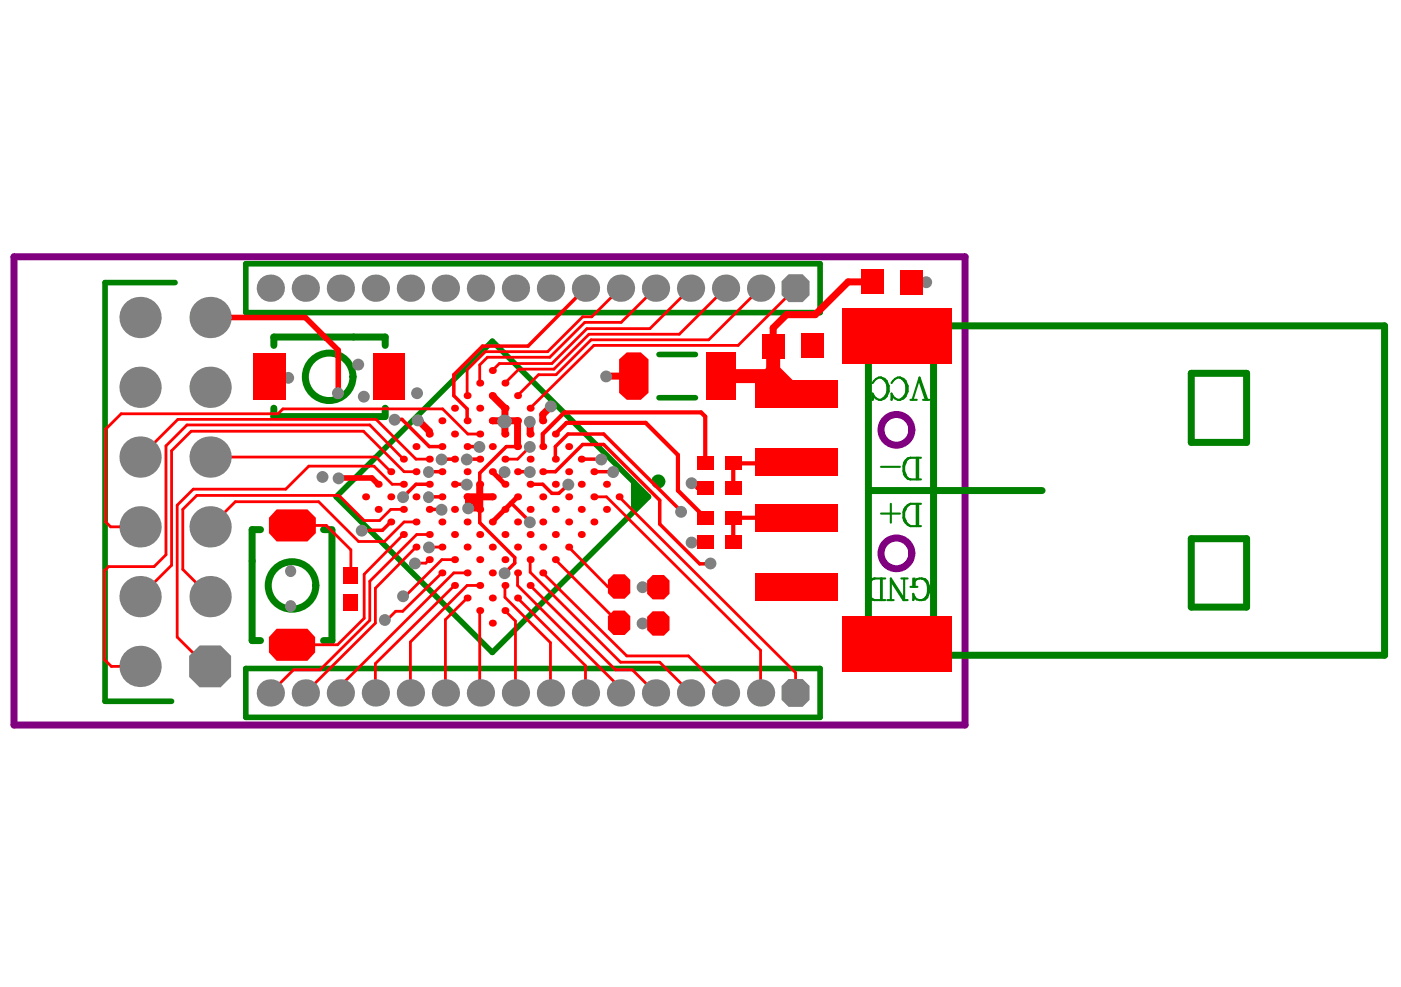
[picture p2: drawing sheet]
<svg xmlns="http://www.w3.org/2000/svg" width="287mm" height="202mm" viewBox="0 0 287 202" stroke-linecap="round" stroke-linejoin="round" font-family="sans-serif">
<g fill="none" stroke="#800080" stroke-width="1.4">
<path d="M2.9 52.6h194.7v95.9h-194.7z"/>
<circle cx="183.5" cy="88" r="3.1"/>
<circle cx="183.5" cy="113.3" r="3.1"/>
</g>
<path d="M129.8 98.8l3 3-3 3z" fill="#008000"/>
<g fill="none" stroke="#008000" stroke-width="1.4">
<path d="M56.1 70.7v-1.7h22.8v1.7M177.8 66.7h105.6v67.5h-105.6zM191.1 66.7v67.5M243.9 76.5h11.3v14.1h-11.3zM56.1 83.6v1.7h22.6M78.9 83.6v1.7M53.3 108.5h-1.7v22.7h1.7M66.2 108.5h1.8M68 108.6v22.6h-1.8M177.8 100.5h35.5M243.9 110.3h11.3v14h-11.3z"/>
<circle cx="67.4" cy="77.2" r="4.9"/>
<circle cx="134.8" cy="98.6" r=".72"/>
<circle cx="59.8" cy="119.9" r="4.9"/>
</g>
<path d="M35.8 57.9h-14.3v85.7h13.6M50.3 54h117.6v10h-117.6zM134.9 72.6h7.5M129.8 98.8v6M134.9 81.5h7.5M68.8 101.8l32-31.9 32 31.9-32 31.8zM50.3 136.9h117.6v10h-117.6z" fill="none" stroke="#008000" stroke-width="1.1"/>
<g fill="none" stroke="#008000" stroke-width=".43">
<path d="M180.4 77.3a1.84 1.84 0 0 0-1.8 1.2M180.4 77.3l.7 .3a2.63 2.63 0 0 1 0 4l-.7 .3M180.4 77.3a2.61 2.61 0 0 1 0 4.6M184.2 77.3l.7 .3a2.63 2.63 0 0 1 0 4l-.7 .3M184.2 77.3a1.84 1.84 0 0 0-1.7 1.2M184.2 77.3a2.61 2.61 0 0 1 0 4.6M188.2 78l1.3 3.9M178.6 80.6l.3 .6-.3 .7zM178.9 81.2l1 .7h.5M180.4 95.6h3.8M182.5 80.6l.3 .6-.3 .7zM182.8 81.2l1 .7h.4"/>
<path d="M186.4 93.7a1.75 1.75 0 0 0-1.5 1.8 2.08 2.08 0 0 0 1.5 2.7M186.4 93.7l-.4 .2a2.83 2.83 0 0 0 0 4.1l.4 .2M186.4 81.9h1.3M186.4 98.2h2.1M186.4 93.7h2.1M186.8 81.9l1.4-4.6 1.6 4.6M187.7 93.7v4.5M188 93.7v4.5M189 81.9h1.3M179.1 118.5h2.1M179.1 118.5l-.7 .1a2.83 2.83 0 0 0 0 4.2l.7 .1M179.1 118.5a1.84 1.84 0 0 0-1.3 1.7 2.16 2.16 0 0 0 1.3 2.7"/>
<path d="M180.4 105.2h3.8M180.4 118.5v4.4M180.5 118.5v4.4M182.4 103.2v3.8M182.4 118.9l2.5 4h.9M184.5 118.5h1.3M185.1 118.5v4.4M186.4 107.8h2.1M186.4 103.2a2.49 2.49 0 0 0-1.5 2.3 2.49 2.49 0 0 0 1.5 2.3M186.4 103.2h2.1M186.4 103.2a2.61 2.61 0 0 0 0 4.6M187 118.5v1.7"/>
<path d="M187.2 118.5v1.7M187.7 103.2v4.6M188 103.2v4.6M188.7 118.5l.7 .1a2.83 2.83 0 0 1 0 4.2l-.7 .1M188.7 118.5l-1 .1-.5 .4M188.7 118.5a1.84 1.84 0 0 1 1.3 1.7 2.16 2.16 0 0 1-1.3 2.7M179.1 122.9h2.1M181.7 122.9h1.2M184.9 122.5l-2.5-4v4.4M186.4 120.2h1.4M187 121.6l.2 .7-.2 .6zM187.2 122.3l.5 .5 1 .1"/>
</g>
<g fill="none" stroke="#f00" stroke-width=".57">
<path d="M38.3 87l-4.3 4.3M39.1 88.3l-4 4M57.9 83.7l-1 1M80.3 99.2h2.3M82.7 96.6h2.5M85.2 94h2.7M21.6 106.9l1.1 1h6M22.2 116l-.8 .9M39.6 100.2l-3.3 3.3M40.3 101.5l-2.9 2.8M69.4 101.5l5.2 5.1M71.8 112.6v5.2"/>
<path d="M82.6 104.3h-2.6l-2.3 2.3M82.7 106.9h2.5M85.3 109.5h2.6M87.9 114.6l-.7 .7h-2.2M21.4 135.1l1.4 1.4h5.9M28.7 122.9h.8M65.5 137.2h-5.4l-4.8 4.7M76.8 120.5v7.1M76.8 135.9v6M82.4 125.2h-1.4l-1.9 1.9M82.6 122h.4M69.7 140.5v1.4"/>
</g>
<path d="M55.2 77.2h3.7M87.9 99.2h-2.7l-2.6 2.6" fill="none" stroke="#f00" stroke-width=".72"/>
<path d="M69.4 97.9h6.7" fill="none" stroke="#f00" stroke-width="1.1"/>
<circle cx="87.9" cy="96.6" r=".29" fill="#f00"/>
<path d="M87.9 88.3v.6M98.2 99.2v5.1M95.6 101.8h2.6M95.9 104h2" fill="none" stroke="#f00" stroke-width="1.4"/>
<path d="M90.5 114.6h2.5M92.9 117.3h2.7M95.6 122.5l-4.4 4.4M98.2 141.8l.2 .1" fill="none" stroke="#f00" stroke-width=".57"/>
<path d="M93 99.2h2.6" fill="none" stroke="#f00" stroke-width=".72"/>
<circle cx="95.9" cy="104" r=".72" fill="#f00"/>
<path d="M98.2 101.8l-2.3 2.2v-2" fill="none" stroke="#f00" stroke-width="1.4"/>
<path d="M92.9 76.7v4.3l2.7 2.7M90.5 94h2.5M95.6 94h2.6M95.6 91.5h2.6M106 96.6h2.5M108.5 99.2h2.6M98.2 104.3v2.7M104.7 103l3.8 3.9M105.4 114.2v1.1l-2 2" fill="none" stroke="#f00" stroke-width=".72"/>
<path d="M95.6 75.7v5.3M98.2 74.7v3.8M95.8 88.9h2.4M108.5 91.5l-2.5 2.5h-2.6M108.5 114.6v2.6M103.4 125l2.1 2.2" fill="none" stroke="#f00" stroke-width=".57"/>
<path d="M106 101.8l-2.6 2.5" fill="none" stroke="#f00" stroke-width="1"/>
<path d="M111.1 88.9v2.6" fill="none" stroke="#f00" stroke-width=".86"/>
<circle cx="103.4" cy="94" r=".29" fill="#f00"/>
<path d="M103.7 91.5h2.3" fill="none" stroke="#f00" stroke-width=".72"/>
<path d="M106.2 75.6l-2.8 2.9M110.3 76.7l-4.3 4.3" fill="none" stroke="#f00" stroke-width=".57"/>
<circle cx="103.4" cy="83.6" r=".72" fill="#f00"/>
<path d="M119.7 66l-7.2 7.2M121.1 64.9h-1.8l-7.2 7.1M119.9 136.3v5.6M126 137.2h3.5l4.7 4.7M127 140.9v1" fill="none" stroke="#f00" stroke-width=".57"/>
<path d="M116.3 88.9l-2.6 2.6v2.5M116.4 99.2l-2 1.8h-1.4M119.3 91l-5.6 5.6" fill="none" stroke="#f00" stroke-width=".72"/>
<path d="M116 86.6l-2.3 2.3" fill="none" stroke="#f00" stroke-width=".86"/>
<circle cx="131.6" cy="127.6" r=".29" fill="#f00"/>
<path d="M124.2 77h5.6" fill="none" stroke="#f00" stroke-width="1.4"/>
<path d="M135.1 135.6l6.3 6.3" fill="none" stroke="#f00" stroke-width=".57"/>
<circle cx="141.7" cy="111" r=".36" fill="#f00"/>
<path d="M98.8 70.9l-5.9 5.8M80.9 85.9h1.4M95.6 83.7v2.5M98.2 96.9v2.3M141.7 98.9l1.1 1.1h1.6M80 106.9l-1.7 1.7M141.7 111h2.7M145.5 115.3l-.1 .2h-2.2" fill="none" stroke="#f00" stroke-width=".72"/>
<path d="M138.8 100.5l5.6 5.5" fill="none" stroke="#f00" stroke-width=".86"/>
<g fill="none" stroke="#f00" stroke-width=".57">
<path d="M186.7 57.7h3M99.4 72l-3.8 3.7M99.8 73.2l-1.6 1.5M102.2 74.5l-1.4 1.4M120.1 67.3l-7.1 7.2M120.6 68.5l-7.2 7.1M121 69.6l-7.2 7.1M24.8 84.7l-3.2 3.2M35.1 92.3v23.5M63.2 95.5l-4.7 4.7M90.6 83.7l5.2 5.2M21.4 116.9v18.2"/>
<path d="M36.3 103.5v27M37.4 104.3v12.3M66.8 107.6l5 5M74.6 117.6v9l-5.5 5.5M75.7 119v8.1M82.7 106.9l-4 4M95.6 119.9h2.6M103.4 119.9v2.4M106 117.3v2.6M124.4 120.2h2.3M155.7 133.2v8.7M162.9 137.8v4.1"/>
</g>
<path d="M173.6 57.7h5M161 64.5h5.9M85.6 86l2.3 2.3M103.4 83.6v5.3M103.4 86.2h2.6M108.5 86.3v2.6" fill="none" stroke="#f00" stroke-width="1.4"/>
<path d="M69.2 71.7v8.8" fill="none" stroke="#f00" stroke-width="1.1"/>
<path d="M103.4 96.6l-1.3 1.3" fill="none" stroke="#f00" stroke-width="1"/>
<circle cx="131.6" cy="120.2" r=".29" fill="#f00"/>
<g fill="none" stroke="#f00" stroke-width=".57">
<path d="M127 59l-5.9 5.9M134.2 59l-7 7h-7.5M141.4 59l-8.4 8.3h-12.9M148.5 59l-9.4 9.5h-18.5M155.7 59l-10.6 10.6h-24.1M162.9 59l-11.8 11.7h-29.5l-13.1 12.9M99.4 72h12.7M99.8 73.2h12.7M102.2 74.5h10.8M106.2 75.6h7.2M110.3 76.7h3.5M21.6 87.9v19"/>
<path d="M24.8 84.7h32.1M28.7 93.6l7.7-7.7h40.6l8.2 8.1M34 91.3v22.3l-2.5 2.4h-9.3M38.3 87h37.4l6.9 7M39.1 88.3h35.3l8.3 8.3M43 93.6h34l3 3M57.9 83.7h32.7M63.2 95.5h13.4l3.7 3.7M35.1 115.8l-6.4 6.4M37.4 116.6l5.6 5.6M39.6 100.2h18.9M40.3 101.5h29.1"/>
<path d="M43 107.9l5.2-5.1h17l8.2 8.1h5.3M59.8 107.6h7M74.6 106.6h3.1M82.6 109.5l-8 8.1M85.2 112l-8.4 8.5M85.3 109.5l-9.6 9.5M87.9 112h2.6M90.5 114.6l-7.5 7.4M90.5 117.3l-8.1 7.9M92.9 117.3l-23.2 23.2M93 119.9l-16.2 16M95.6 119.9l-11.6 11.6v10.4"/>
<path d="M106 119.9l21 21M108.5 117.2l18.5 18.4h8.1M108.5 119.9l17.5 17.3M111.1 117.3l17.2 17h12.6l7.6 7.6M113.7 114.6l13 13M116.4 112l8 8.2M121.6 101.8h2.6l31.5 31.4M126.7 101.8l36.2 36M36.3 130.5l6.7 6.7M60.1 132.1h9M75.7 127.1l-10.2 10.1M76.8 127.6l-14.3 14.3"/>
<path d="M91.2 126.9v15M98.2 125v16.8M103.4 122.3l9.3 9.3v10.3M105.5 127.2v14.7M106 122.5l13.9 13.8M131.6 127.6h3.2M131.6 120.2h3.2"/>
</g>
<path d="M111.1 88.9l4.5-4.4h27.9l.9 .8v9.6M116 86.6h16.2l6.6 6.6v7.3M163 94.9h-12.9v5.1M163.2 106h-13.1v5" fill="none" stroke="#f00" stroke-width=".86"/>
<g fill="none" stroke="#f00" stroke-width=".72">
<path d="M119.9 59l-11.8 11.9h-9.3M82.3 85.9l5.6 5.6h2.6M87.9 96.6h2.6M103.7 91.5l-5.5 5.4M111.1 96.6h2.6M111.1 99.2l1.9 1.8M116.3 88.9h7.3l16 16M119 94h4.2M119.3 91h4.3l11.5 11.5v4.8l8.1 8.2M121.6 96.6h4M74.1 108.6h4.2M87.9 101.8h2.6"/>
<path d="M87.9 104.3h2.6M98.2 107l7.2 7.2"/>
</g>
<path d="M173.6 57.7l-6.7 6.8M161 64.5l-2.7 2.7v3.7M100.8 81l2.6 2.6M100.8 86.2h2.6M106 86.2v5.3M112.8 83.2l-1.7 1.7v1.3M98.2 101.8h2.6" fill="none" stroke="#f00" stroke-width="1.4"/>
<path d="M43 65h19.5l6.7 6.7M76.1 97.9l1.3 1.3" fill="none" stroke="#f00" stroke-width="1.1"/>
<path d="M100.8 96.6l2.6 2.6M103.4 104.3l-2.6 2.6" fill="none" stroke="#f00" stroke-width="1"/>
<path d="M158.3 75.9l4.9 4.8M158.3 75.9l-1 1.1h-9.8M158.3 70.9v5" fill="none" stroke="#f00" stroke-width="2.9"/>
<g fill="#808080">
<circle cx="141.6" cy="99" r="1.22"/>
<circle cx="74.5" cy="81.2" r="1.22"/>
<circle cx="103.3" cy="117.4" r="1.22"/>
<circle cx="59.5" cy="124.1" r="1.18"/>
<circle cx="59.5" cy="117" r="1.18"/>
<circle cx="66" cy="97.7" r="1.22"/>
<circle cx="85.4" cy="80.5" r="1.22"/>
<circle cx="73.3" cy="74.7" r="1.22"/>
<circle cx="85.5" cy="86.1" r="1.22"/>
<circle cx="80.8" cy="86" r="1.22"/>
<circle cx="112.8" cy="83.2" r="1.22"/>
<circle cx="108.5" cy="107" r="1.22"/>
<circle cx="69.2" cy="80.5" r="1.22"/>
<circle cx="69.3" cy="98" r="1.22"/>
<circle cx="103.3" cy="86.3" r="1.47"/>
<circle cx="95.8" cy="104.1" r="1.22"/>
<circle cx="103.3" cy="96.7" r="1.22"/>
<circle cx="82.5" cy="101.8" r="1.22"/>
<circle cx="189.6" cy="57.8" r="1.22"/>
<circle cx="59" cy="77.4" r="1.22"/>
<circle cx="145.5" cy="115.4" r="1.22"/>
<circle cx="131.5" cy="120.3" r="1.22"/>
<circle cx="131.5" cy="127.7" r="1.22"/>
<circle cx="139.4" cy="104.8" r="1.22"/>
<circle cx="78.8" cy="127" r="1.22"/>
<circle cx="82.5" cy="122.1" r="1.22"/>
<circle cx="84.9" cy="115.4" r="1.22"/>
<circle cx="87.8" cy="112.1" r="1.22"/>
<circle cx="74.1" cy="108.7" r="1.22"/>
<circle cx="95.6" cy="99.3" r="1.22"/>
<circle cx="90.4" cy="94.1" r="1.22"/>
<circle cx="108.5" cy="91.5" r="1.22"/>
<circle cx="116.3" cy="99.3" r="1.22"/>
<circle cx="108.5" cy="96.7" r="1.22"/>
<circle cx="87.7" cy="96.7" r="1.18"/>
<circle cx="87.7" cy="101.8" r="1.18"/>
<circle cx="90.4" cy="104.4" r="1.22"/>
<circle cx="108.5" cy="86.4" r="1.22"/>
<circle cx="123.1" cy="94.1" r="1.22"/>
<circle cx="125.5" cy="96.7" r="1.22"/>
<circle cx="141.6" cy="111.1" r="1.22"/>
<circle cx="124.1" cy="77.1" r="1.22"/>
<circle cx="98.1" cy="91.5" r="1.22"/>
<circle cx="95.6" cy="94.1" r="1.22"/>
<circle cx="84" cy="141.9" r="2.8"/>
<circle cx="84" cy="59" r="2.8"/>
<circle cx="105.5" cy="141.9" r="2.8"/>
<circle cx="105.5" cy="59" r="2.8"/>
<circle cx="141.4" cy="141.9" r="2.8"/>
<circle cx="141.4" cy="59" r="2.8"/>
<circle cx="28.7" cy="107.9" r="4.2"/>
<circle cx="43" cy="107.9" r="4.2"/>
<circle cx="28.7" cy="122.2" r="4.2"/>
<circle cx="43" cy="122.2" r="4.2"/>
<circle cx="28.7" cy="65" r="4.2"/>
<circle cx="43" cy="65" r="4.2"/>
<circle cx="28.7" cy="79.3" r="4.2"/>
<circle cx="43" cy="79.3" r="4.2"/>
<circle cx="55.3" cy="141.9" r="2.8"/>
<circle cx="62.5" cy="141.9" r="2.8"/>
<circle cx="69.7" cy="141.9" r="2.8"/>
<circle cx="76.8" cy="141.9" r="2.8"/>
<circle cx="55.3" cy="59" r="2.8"/>
<circle cx="62.5" cy="59" r="2.8"/>
<circle cx="69.7" cy="59" r="2.8"/>
<circle cx="76.8" cy="59" r="2.8"/>
<circle cx="112.7" cy="141.9" r="2.8"/>
<circle cx="119.9" cy="141.9" r="2.8"/>
<circle cx="127" cy="141.9" r="2.8"/>
<circle cx="134.2" cy="141.9" r="2.8"/>
<circle cx="112.7" cy="59" r="2.8"/>
<circle cx="119.9" cy="59" r="2.8"/>
<circle cx="127" cy="59" r="2.8"/>
<circle cx="134.2" cy="59" r="2.8"/>
<circle cx="148.5" cy="141.9" r="2.8"/>
<circle cx="155.7" cy="141.9" r="2.8"/>
<circle cx="148.5" cy="59" r="2.8"/>
<circle cx="155.7" cy="59" r="2.8"/>
<circle cx="28.7" cy="136.5" r="4.2"/>
<circle cx="28.7" cy="93.6" r="4.2"/>
<circle cx="43" cy="93.6" r="4.2"/>
<circle cx="91.2" cy="141.9" r="2.8"/>
<circle cx="98.4" cy="141.9" r="2.8"/>
<circle cx="91.2" cy="59" r="2.8"/>
<circle cx="98.4" cy="59" r="2.8"/>
</g>
<g fill="#808080">
<path d="M160 140.5l1.4-1.4h2.9l1.4 1.4v2.8l-1.4 1.5h-2.9l-1.4-1.5z" fill-rule="evenodd"/>
<path d="M160 57.6l1.4-1.4h2.9l1.4 1.4v2.8l-1.4 1.5h-2.9l-1.4-1.5z" fill-rule="evenodd"/>
<path d="M38.7 134.3l2.2-2.1h4.3l2.1 2.1v4.3l-2.1 2.2h-4.3l-2.2-2.2z" fill-rule="evenodd"/>
</g>
<g fill="#f00">
<path d="M70.4 121.8h2.9v3.2h-2.9z" fill-rule="evenodd"/>
<path d="M124.4 126.2l1.2-1.2h2.3l1.1 1.2v2.7l-1.1 1.2h-2.3l-1.2-1.2z" fill-rule="evenodd"/>
<path d="M148.4 109.6h3.4v2.9h-3.4z" fill-rule="evenodd"/>
<path d="M148.4 98.6h3.4v2.9h-3.4z" fill-rule="evenodd"/>
<path d="M148.4 104.6h3.4v2.9h-3.4z" fill-rule="evenodd"/>
<path d="M148.4 93.5h3.4v2.8h-3.4z" fill-rule="evenodd"/>
<path d="M164 68.3h4.6v5h-4.6z" fill-rule="evenodd"/>
<path d="M184.4 55.3h4.6v5h-4.6z" fill-rule="evenodd"/>
<path d="M70.4 116.2h2.9v3.3h-2.9z" fill-rule="evenodd"/>
<path d="M124.4 118.8l1.2-1.2h2.3l1.1 1.2v2.7l-1.1 1.1h-2.3l-1.2-1.1z" fill-rule="evenodd"/>
<path d="M126.7 73.6l1.6-1.4h2.9l1.6 1.4v6.9l-1.6 1.4h-2.9l-1.6-1.4z" fill-rule="evenodd"/>
<path d="M132.5 126.3l1.1-1.1h2.3l1.2 1.1v2.8l-1.2 1.1h-2.3l-1.1-1.1z" fill-rule="evenodd"/>
<path d="M142.7 109.6h3.4v2.9h-3.4z" fill-rule="evenodd"/>
<path d="M142.7 98.6h3.4v2.9h-3.4z" fill-rule="evenodd"/>
<path d="M142.7 104.6h3.4v2.9h-3.4z" fill-rule="evenodd"/>
<path d="M142.7 93.5h3.4v2.8h-3.4z" fill-rule="evenodd"/>
<path d="M154.7 77.9h16.9v5.7h-16.9z" fill-rule="evenodd"/>
<path d="M156 68.5h4.6v5h-4.6z" fill-rule="evenodd"/>
<path d="M176.3 55.2h4.6v5h-4.6z" fill-rule="evenodd"/>
<path d="M56.6 104.3h6.3l1.8 1.7v3.2l-1.8 1.7h-6.3l-1.5-1.7v-3.2z" fill-rule="evenodd"/>
<path d="M56.6 128.8h6.3l1.6 1.7v3.1l-1.6 1.7h-6.3l-1.5-1.7v-3.1z" fill-rule="evenodd"/>
<path d="M51.9 72.5h6.6v9.4h-6.6z" fill-rule="evenodd"/>
<path d="M76.4 72.5h6.5v9.4h-6.5z" fill-rule="evenodd"/>
<path d="M132.5 118.9l1.1-1.1h2.3l1.2 1.1v2.7l-1.2 1.2h-2.3l-1.1-1.2z" fill-rule="evenodd"/>
<path d="M154.7 103.2h16.9v5.7h-16.9z" fill-rule="evenodd"/>
<path d="M154.7 117.5h16.9v5.5h-16.9z" fill-rule="evenodd"/>
<path d="M144.5 72.2h6v9.7h-6z" fill-rule="evenodd"/>
<path d="M154.7 91.9h16.9v5.6h-16.9z" fill-rule="evenodd"/>
<path d="M172.3 63.2h22.5v11.3h-22.5z" fill-rule="evenodd"/>
<path d="M172.3 126.2h22.5v11.3h-22.5z" fill-rule="evenodd"/>
</g>
<g fill="#f00">
<circle cx="74.8" cy="101.8" r=".72"/>
<circle cx="85.2" cy="112" r=".72"/>
<circle cx="80" cy="101.8" r=".72"/>
<circle cx="82.6" cy="99.2" r=".72"/>
<circle cx="82.6" cy="104.3" r=".72"/>
<circle cx="85.2" cy="101.8" r=".72"/>
<circle cx="82.6" cy="94" r=".72"/>
<circle cx="85.2" cy="91.5" r=".72"/>
<circle cx="95.6" cy="122.5" r=".72"/>
<circle cx="98.2" cy="125" r=".72"/>
<circle cx="93" cy="114.6" r=".72"/>
<circle cx="95.6" cy="112" r=".72"/>
<circle cx="95.6" cy="117.3" r=".72"/>
<circle cx="98.2" cy="114.6" r=".72"/>
<circle cx="93" cy="99.2" r=".72"/>
<circle cx="93" cy="104.3" r=".72"/>
<circle cx="95.6" cy="101.8" r=".72"/>
<circle cx="98.2" cy="99.2" r=".72"/>
<circle cx="98.2" cy="104.3" r=".72"/>
<circle cx="93" cy="88.9" r=".72"/>
<circle cx="93" cy="94" r=".72"/>
<circle cx="95.6" cy="91.5" r=".72"/>
<circle cx="98.2" cy="88.9" r=".72"/>
<circle cx="98.2" cy="94" r=".72"/>
<circle cx="93" cy="83.6" r=".72"/>
<circle cx="95.6" cy="81" r=".72"/>
<circle cx="98.2" cy="78.5" r=".72"/>
<circle cx="98.2" cy="83.6" r=".72"/>
<circle cx="103.4" cy="125" r=".72"/>
<circle cx="106" cy="122.5" r=".72"/>
<circle cx="103.4" cy="114.6" r=".72"/>
<circle cx="106" cy="112" r=".72"/>
<circle cx="106" cy="117.3" r=".72"/>
<circle cx="108.5" cy="114.6" r=".72"/>
<circle cx="103.4" cy="99.2" r=".72"/>
<circle cx="103.4" cy="104.3" r=".72"/>
<circle cx="106" cy="101.8" r=".72"/>
<circle cx="108.5" cy="99.2" r=".72"/>
<circle cx="108.5" cy="104.3" r=".72"/>
<circle cx="103.4" cy="88.9" r=".72"/>
<circle cx="103.4" cy="94" r=".72"/>
<circle cx="106" cy="91.5" r=".72"/>
<circle cx="108.5" cy="88.9" r=".72"/>
<circle cx="108.5" cy="94" r=".72"/>
<circle cx="103.4" cy="78.5" r=".72"/>
<circle cx="103.4" cy="83.6" r=".72"/>
<circle cx="106" cy="81" r=".72"/>
<circle cx="108.5" cy="83.6" r=".72"/>
<circle cx="113.7" cy="114.6" r=".72"/>
<circle cx="116.4" cy="112" r=".72"/>
<circle cx="113.7" cy="99.2" r=".72"/>
<circle cx="113.7" cy="104.3" r=".72"/>
<circle cx="116.4" cy="101.8" r=".72"/>
<circle cx="119" cy="99.2" r=".72"/>
<circle cx="119" cy="104.3" r=".72"/>
<circle cx="113.7" cy="88.9" r=".72"/>
<circle cx="113.7" cy="94" r=".72"/>
<circle cx="116.4" cy="91.5" r=".72"/>
<circle cx="119" cy="94" r=".72"/>
<circle cx="126.7" cy="101.8" r=".72"/>
<circle cx="80" cy="96.6" r=".72"/>
<circle cx="85.2" cy="96.6" r=".72"/>
<circle cx="80" cy="106.9" r=".72"/>
<circle cx="82.6" cy="109.5" r=".72"/>
<circle cx="85.2" cy="106.9" r=".72"/>
<circle cx="95.6" cy="96.6" r=".72"/>
<circle cx="93" cy="109.5" r=".72"/>
<circle cx="95.6" cy="106.9" r=".72"/>
<circle cx="98.2" cy="109.5" r=".72"/>
<circle cx="93" cy="119.9" r=".72"/>
<circle cx="98.2" cy="119.9" r=".72"/>
<circle cx="95.6" cy="86.2" r=".72"/>
<circle cx="106" cy="96.6" r=".72"/>
<circle cx="103.4" cy="109.5" r=".72"/>
<circle cx="106" cy="106.9" r=".72"/>
<circle cx="108.5" cy="109.5" r=".72"/>
<circle cx="103.4" cy="119.9" r=".72"/>
<circle cx="108.5" cy="119.9" r=".72"/>
<circle cx="106" cy="86.2" r=".72"/>
<circle cx="116.4" cy="96.6" r=".72"/>
<circle cx="113.7" cy="109.5" r=".72"/>
<circle cx="116.4" cy="106.9" r=".72"/>
<circle cx="119" cy="109.5" r=".72"/>
<circle cx="87.9" cy="114.6" r=".72"/>
<circle cx="90.5" cy="112" r=".72"/>
<circle cx="90.5" cy="117.3" r=".72"/>
<circle cx="77.4" cy="99.2" r=".72"/>
<circle cx="77.4" cy="104.3" r=".72"/>
<circle cx="87.9" cy="99.2" r=".72"/>
<circle cx="87.9" cy="104.3" r=".72"/>
<circle cx="90.5" cy="101.8" r=".72"/>
<circle cx="87.9" cy="88.9" r=".72"/>
<circle cx="87.9" cy="94" r=".72"/>
<circle cx="90.5" cy="91.5" r=".72"/>
<circle cx="100.8" cy="122.5" r=".72"/>
<circle cx="100.8" cy="127.6" r=".72"/>
<circle cx="100.8" cy="112" r=".72"/>
<circle cx="100.8" cy="117.3" r=".72"/>
<circle cx="111.1" cy="112" r=".72"/>
<circle cx="111.1" cy="117.3" r=".72"/>
<circle cx="100.8" cy="101.8" r=".72"/>
<circle cx="111.1" cy="101.8" r=".72"/>
<circle cx="121.6" cy="101.8" r=".72"/>
<circle cx="124.2" cy="99.2" r=".72"/>
<circle cx="124.2" cy="104.3" r=".72"/>
<circle cx="100.8" cy="91.5" r=".72"/>
<circle cx="111.1" cy="91.5" r=".72"/>
<circle cx="100.8" cy="81" r=".72"/>
<circle cx="90.5" cy="96.6" r=".72"/>
<circle cx="87.9" cy="109.5" r=".72"/>
<circle cx="90.5" cy="106.9" r=".72"/>
<circle cx="90.5" cy="86.2" r=".72"/>
<circle cx="100.8" cy="96.6" r=".72"/>
<circle cx="100.8" cy="106.9" r=".72"/>
<circle cx="111.1" cy="96.6" r=".72"/>
<circle cx="111.1" cy="106.9" r=".72"/>
<circle cx="121.6" cy="96.6" r=".72"/>
<circle cx="121.6" cy="106.9" r=".72"/>
<circle cx="100.8" cy="75.9" r=".72"/>
<circle cx="100.8" cy="86.2" r=".72"/>
<circle cx="111.1" cy="86.2" r=".72"/>
</g>
</svg>
